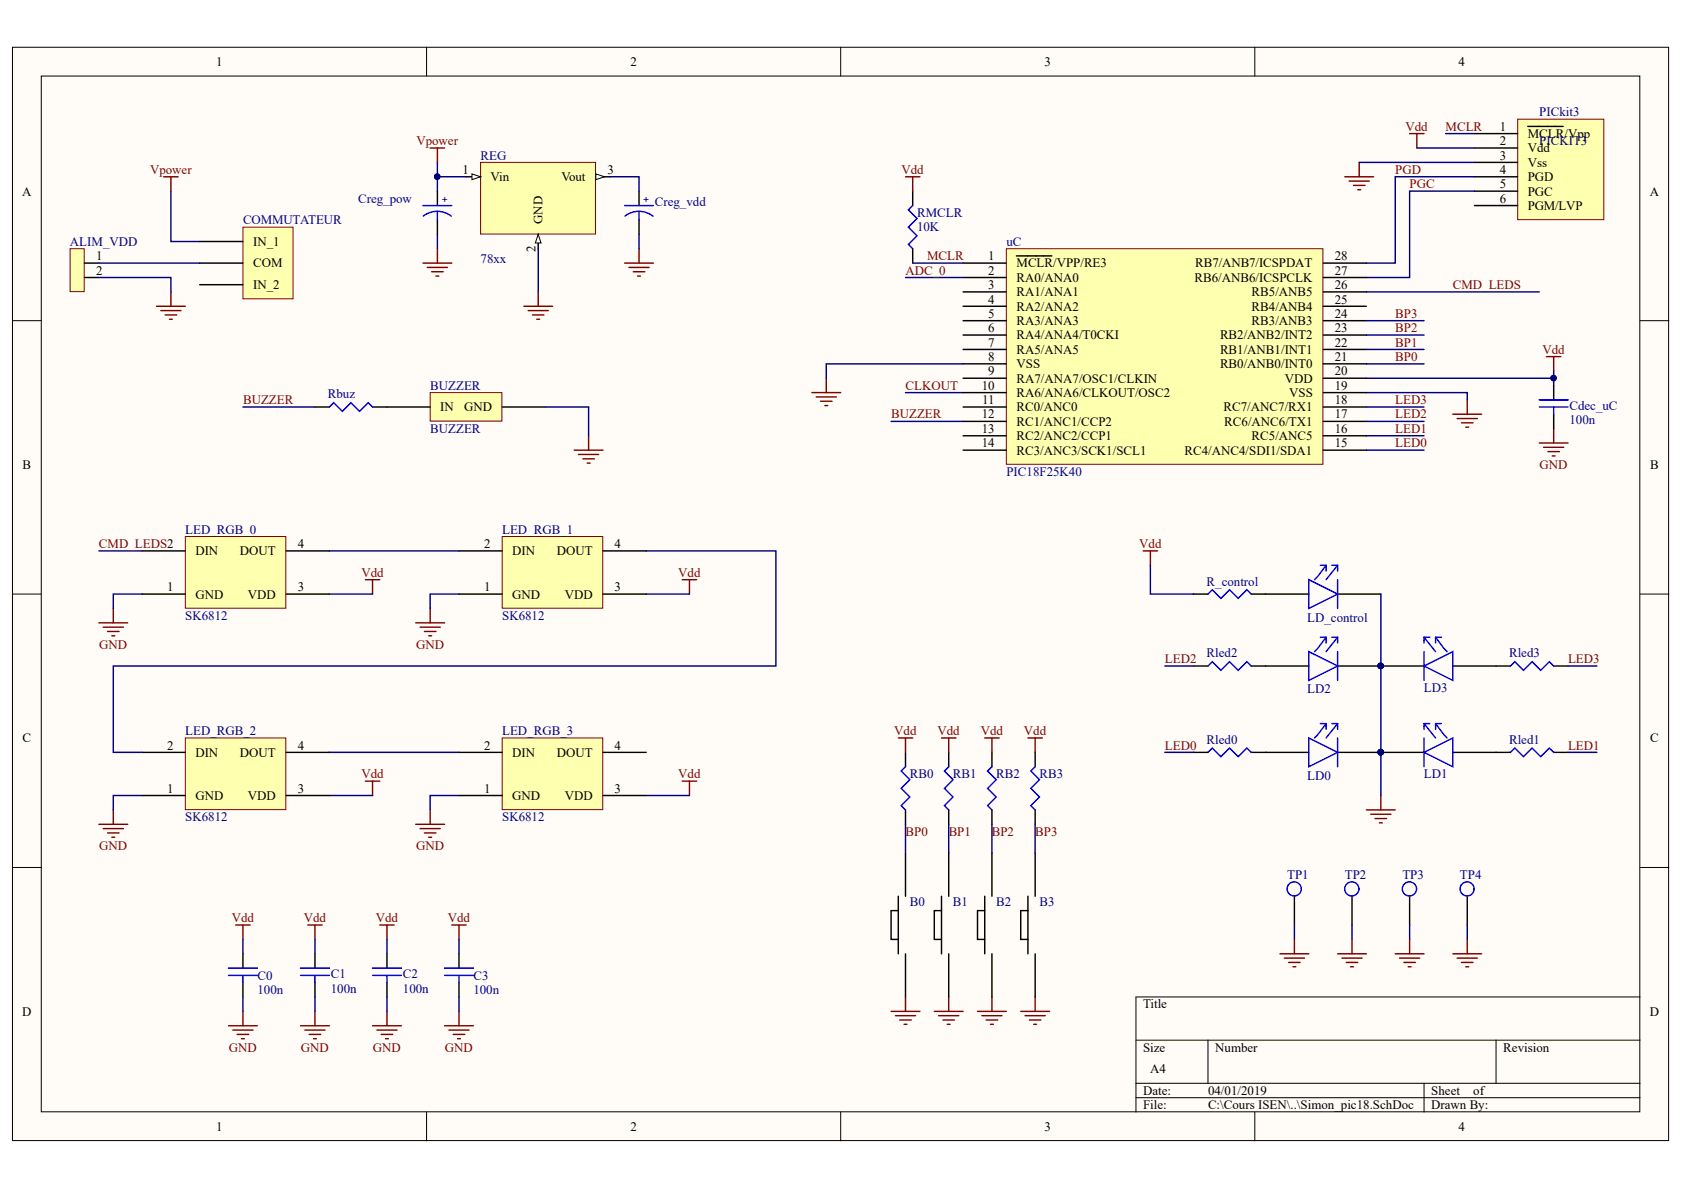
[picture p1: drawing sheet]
<svg xmlns="http://www.w3.org/2000/svg" width="297mm" height="210mm" viewBox="0 0 297 210" stroke-linecap="round" stroke-linejoin="round" font-family="sans-serif">
<defs><g id="words">
<g font-size="2.3">
<text x="38.1" y="11.6">1</text>
<text x="111.2" y="11.6">2</text>
<text x="184.2" y="11.6">3</text>
<text x="257.3" y="11.6">4</text>
<text x="264.5" y="23.1">1</text>
<text x="264.5" y="25.6">2</text>
<text x="264.5" y="28.2">3</text>
<text x="269.5" y="24.4">MCLR/Vpp</text>
<text x="269.5" y="26.9">Vdd</text>
<text x="269.5" y="29.4">Vss</text>
<text x="3.9" y="34.5">A</text>
<text x="81.6" y="30.7">1</text>
<text x="86.5" y="32">Vin</text>
<text x="99" y="32">Vout</text>
<text x="107.1" y="30.7">3</text>
<text x="264.5" y="30.7">4</text>
<text x="264.5" y="33.2">5</text>
<text x="264.5" y="35.8">6</text>
<text x="269.5" y="32">PGD</text>
<text x="269.5" y="34.5">PGC</text>
<text x="291" y="34.5">A</text>
<text x="95.7" y="39.6" transform="rotate(-90 95.7 39.6)">GND</text>
<text x="269.5" y="37">PGM/LVP</text>
<text x="17" y="45.9">1</text>
<text x="44.6" y="43.4">IN_1</text>
<text x="44.6" y="47.2">COM</text>
<text x="94.4" y="44.5" transform="rotate(-90 94.4 44.5)">2</text>
<text x="174.3" y="45.9">1</text>
<text x="179.3" y="47.2">MCLR/VPP/RE3</text>
<text x="210.8" y="47.2">RB7/ANB7/ICSPDAT</text>
<text x="235.4" y="45.9">28</text>
<text x="17" y="48.4">2</text>
<text x="44.6" y="51">IN_2</text>
<text x="174.3" y="53.5">4</text>
<text x="174.3" y="51">3</text>
<text x="174.3" y="48.4">2</text>
<text x="179.3" y="52.3">RA1/ANA1</text>
<text x="179.3" y="49.7">RA0/ANA0</text>
<text x="210.7" y="49.7">RB6/ANB6/ICSPCLK</text>
<text x="220.8" y="52.3">RB5/ANB5</text>
<text x="235.4" y="48.4">27</text>
<text x="235.4" y="51">26</text>
<text x="235.4" y="53.5">25</text>
<text x="174.3" y="58.6">6</text>
<text x="174.3" y="56.1">5</text>
<text x="179.3" y="59.9">RA4/ANA4/T0CKI</text>
<text x="179.3" y="57.3">RA3/ANA3</text>
<text x="179.3" y="54.8">RA2/ANA2</text>
<text x="215.2" y="59.9">RB2/ANB2/INT2</text>
<text x="220.8" y="54.8">RB4/ANB4</text>
<text x="220.8" y="57.3">RB3/ANB3</text>
<text x="235.4" y="56.1">24</text>
<text x="235.4" y="58.6">23</text>
<text x="174.3" y="63.7">8</text>
<text x="174.3" y="61.1">7</text>
<text x="179.3" y="64.9">VSS</text>
<text x="179.3" y="62.4">RA5/ANA5</text>
<text x="215.2" y="62.4">RB1/ANB1/INT1</text>
<text x="215.2" y="64.9">RB0/ANB0/INT0</text>
<text x="235.4" y="61.1">22</text>
<text x="235.4" y="63.7">21</text>
<text x="173.2" y="68.7">10</text>
<text x="173.3" y="71.3">11</text>
<text x="174.3" y="66.2">9</text>
<text x="179.3" y="70">RA6/ANA6/CLKOUT/OSC2</text>
<text x="179.3" y="67.5">RA7/ANA7/OSC1/CLKIN</text>
<text x="226.7" y="67.5">VDD</text>
<text x="227.4" y="70">VSS</text>
<text x="235.4" y="66.2">20</text>
<text x="235.4" y="68.7">19</text>
<text x="235.4" y="71.3">18</text>
<text x="77.7" y="72.5">IN</text>
<text x="81.9" y="72.5">GND</text>
<text x="173.2" y="76.4">13</text>
<text x="173.2" y="73.8">12</text>
<text x="179.3" y="77.7">RC2/ANC2/CCP1</text>
<text x="179.3" y="75.1">RC1/ANC1/CCP2</text>
<text x="179.3" y="72.5">RC0/ANC0</text>
<text x="215.8" y="72.5">RC7/ANC7/RX1</text>
<text x="216" y="75.1">RC6/ANC6/TX1</text>
<text x="220.8" y="77.7">RC5/ANC5</text>
<text x="235.4" y="73.8">17</text>
<text x="235.4" y="76.4">16</text>
<text x="4" y="82.7">B</text>
<text x="173.2" y="78.9">14</text>
<text x="179.3" y="80.2">RC3/ANC3/SCK1/SCL1</text>
<text x="208.9" y="80.2">RC4/ANC4/SDI1/SDA1</text>
<text x="235.4" y="78.9">15</text>
<text x="291.1" y="82.7">B</text>
<text x="34.5" y="97.9">DIN</text>
<text x="42.3" y="97.9">DOUT</text>
<text x="52.5" y="96.7">4</text>
<text x="85.4" y="96.7">2</text>
<text x="90.3" y="97.9">DIN</text>
<text x="98.2" y="97.9">DOUT</text>
<text x="108.4" y="96.7">4</text>
<text x="29.5" y="104.3">1</text>
<text x="34.5" y="105.6">GND</text>
<text x="43.7" y="105.6">VDD</text>
<text x="52.5" y="104.3">3</text>
<text x="85.4" y="104.3">1</text>
<text x="90.3" y="105.6">GND</text>
<text x="99.6" y="105.6">VDD</text>
<text x="108.4" y="104.3">3</text>
<text x="4" y="131">C</text>
<text x="291.1" y="131">C</text>
<text x="29.5" y="132.2">2</text>
<text x="34.5" y="133.5">DIN</text>
<text x="42.3" y="133.5">DOUT</text>
<text x="52.5" y="132.2">4</text>
<text x="85.4" y="132.2">2</text>
<text x="90.3" y="133.5">DIN</text>
<text x="98.2" y="133.5">DOUT</text>
<text x="108.4" y="132.2">4</text>
<text x="29.5" y="139.8">1</text>
<text x="34.5" y="141.1">GND</text>
<text x="43.7" y="141.1">VDD</text>
<text x="52.5" y="139.8">3</text>
<text x="85.4" y="139.8">1</text>
<text x="90.3" y="141.1">GND</text>
<text x="99.6" y="141.1">VDD</text>
<text x="108.4" y="139.8">3</text>
<text x="3.9" y="179.1">D</text>
<text x="201.6" y="177.9">Title</text>
<text x="291" y="179.1">D</text>
<text x="201.6" y="185.5">Size</text>
<text x="214.4" y="185.5">Number</text>
<text x="265.2" y="185.5">Revision</text>
<text x="202.9" y="189.3">A4</text>
<text x="201.6" y="193.1">Date:</text>
<text x="201.6" y="195.7">File:</text>
<text x="213.1" y="193.1">04/01/2019</text>
<text x="213.1" y="195.7">C:\Cours ISEN\..\Simon_pic18.SchDoc</text>
<text x="252.4" y="193.1">Sheet</text>
<text x="252.4" y="195.7">Drawn By:</text>
<text x="259.9" y="193.1">of</text>
<text x="38.1" y="199.5">1</text>
<text x="111.2" y="199.5">2</text>
<text x="184.2" y="199.5">3</text>
<text x="257.3" y="199.5">4</text>
</g>
<g font-size="2.3" fill="#800000">
<text x="247.9" y="23.1">Vdd</text>
<text x="255" y="23.1">MCLR</text>
<text x="73.4" y="25.6">Vpower</text>
<text x="26.5" y="30.7">Vpower</text>
<text x="159" y="30.7">Vdd</text>
<text x="246.1" y="30.7">PGD</text>
<text x="248.6" y="33.2">PGC</text>
<text x="163.5" y="45.9">MCLR</text>
<text x="159.7" y="48.4">ADC_0</text>
<text x="256.2" y="51">CMD_LEDS</text>
<text x="246.1" y="58.6">BP2</text>
<text x="246.1" y="56.1">BP3</text>
<text x="246.1" y="63.7">BP0</text>
<text x="246.1" y="61.1">BP1</text>
<text x="272.1" y="62.4">Vdd</text>
<text x="42.9" y="71.3">BUZZER</text>
<text x="159.7" y="68.7">CLKOUT</text>
<text x="246.1" y="71.3">LED3</text>
<text x="157.2" y="73.8">BUZZER</text>
<text x="246.1" y="76.4">LED1</text>
<text x="246.1" y="73.8">LED2</text>
<text x="246.1" y="78.9">LED0</text>
<text x="271.6" y="82.7">GND</text>
<text x="17.5" y="96.7">CMD_LEDS2</text>
<text x="63.8" y="101.7">Vdd</text>
<text x="119.6" y="101.7">Vdd</text>
<text x="200.9" y="96.7">Vdd</text>
<text x="17.5" y="114.4">GND</text>
<text x="73.4" y="114.4">GND</text>
<text x="205.5" y="117">LED2</text>
<text x="276.6" y="117">LED3</text>
<text x="157.7" y="129.7">Vdd</text>
<text x="165.4" y="129.7">Vdd</text>
<text x="173" y="129.7">Vdd</text>
<text x="180.6" y="129.7">Vdd</text>
<text x="63.8" y="137.3">Vdd</text>
<text x="119.6" y="137.3">Vdd</text>
<text x="205.5" y="132.2">LED0</text>
<text x="276.6" y="132.2">LED1</text>
<text x="17.5" y="150">GND</text>
<text x="73.4" y="150">GND</text>
<text x="159.7" y="147.4">BP0</text>
<text x="167.3" y="147.4">BP1</text>
<text x="174.9" y="147.4">BP2</text>
<text x="182.6" y="147.4">BP3</text>
<text x="40.9" y="162.7">Vdd</text>
<text x="53.6" y="162.7">Vdd</text>
<text x="66.3" y="162.7">Vdd</text>
<text x="79" y="162.7">Vdd</text>
<text x="40.4" y="185.5">GND</text>
<text x="53.1" y="185.5">GND</text>
<text x="65.8" y="185.5">GND</text>
<text x="78.5" y="185.5">GND</text>
</g>
<g font-size="2.3" fill="#000080">
<text x="271.5" y="20.5">PICkit3</text>
<text x="84.8" y="28.2">REG</text>
<text x="271.5" y="25.6">PICKIT3</text>
<text x="63.2" y="35.8">Creg_pow</text>
<text x="42.9" y="39.6">COMMUTATEUR</text>
<text x="115.5" y="36.3">Creg_vdd</text>
<text x="161.8" y="40.8">10K</text>
<text x="161.8" y="38.3">RMCLR</text>
<text x="12.3" y="43.4">ALIM_VDD</text>
<text x="84.8" y="46.4">78xx</text>
<text x="177.5" y="43.4">uC</text>
<text x="57.8" y="70.3">Rbuz</text>
<text x="75.9" y="68.7">BUZZER</text>
<text x="75.9" y="76.4">BUZZER</text>
<text x="276.8" y="74.8">100n</text>
<text x="276.8" y="72.3">Cdec_uC</text>
<text x="177.5" y="84">PIC18F25K40</text>
<text x="32.7" y="94.1">LED_RGB_0</text>
<text x="88.6" y="94.1">LED_RGB_1</text>
<text x="212.8" y="103.3">R_control</text>
<text x="32.7" y="109.4">SK6812</text>
<text x="88.6" y="109.4">SK6812</text>
<text x="230.6" y="109.6">LD_control</text>
<text x="212.8" y="116">Rled2</text>
<text x="266.2" y="116">Rled3</text>
<text x="230.6" y="122.3">LD2</text>
<text x="251.2" y="122">LD3</text>
<text x="32.7" y="129.7">LED_RGB_2</text>
<text x="88.6" y="129.7">LED_RGB_3</text>
<text x="212.8" y="131.2">Rled0</text>
<text x="266.2" y="131.2">Rled1</text>
<text x="160.5" y="137.3">RB0</text>
<text x="168.1" y="137.3">RB1</text>
<text x="175.7" y="137.3">RB2</text>
<text x="183.4" y="137.3">RB3</text>
<text x="230.6" y="137.5">LD0</text>
<text x="251.2" y="137.3">LD1</text>
<text x="32.7" y="144.9">SK6812</text>
<text x="88.6" y="144.9">SK6812</text>
<text x="227" y="155.1">TP1</text>
<text x="237.2" y="155.1">TP2</text>
<text x="247.4" y="155.1">TP3</text>
<text x="257.5" y="155.1">TP4</text>
<text x="160.5" y="159.9">B0</text>
<text x="168.1" y="159.9">B1</text>
<text x="175.7" y="159.9">B2</text>
<text x="183.4" y="159.9">B3</text>
<text x="45.4" y="172.8">C0</text>
<text x="58.3" y="172.6">C1</text>
<text x="71.1" y="172.6">C2</text>
<text x="83.5" y="172.8">C3</text>
<text x="45.4" y="175.3">100n</text>
<text x="58.3" y="175.1">100n</text>
<text x="71.1" y="175.1">100n</text>
<text x="83.5" y="175.3">100n</text>
</g>
<g font-size="1.8" fill="#000080">
<text x="77.9" y="35.9">+</text>
<text x="113.5" y="35.9">+</text>
</g>
</g></defs>
<g fill="#fffcf8" stroke="#000" stroke-width=".18">
<path d="M2.2 8.3h292.1v192.9h-292.1z"/>
<path d="M7.3 13.4h281.9v182.7h-281.9z"/>
</g>
<g fill="none" stroke="#000" stroke-width=".18">
<path d="M75.2 8.3v5.1M148.3 8.3v5.1M221.3 8.3v5.1M2.2 56.6h5.1M289.3 56.6h5.1M2.2 104.8h5.1M289.3 104.8h5.1M2.2 153h5.1M289.3 153h5.1M289.3 175.9h-88.9v20.3M75.2 196.2v5M148.3 196.2v5"/>
<path d="M200.4 183.5h88.9M200.4 191.1h88.9M200.4 193.6h88.9M213.1 183.5v7.6M221.3 196.2v5M251.2 191.1v5.1M263.9 183.5v7.6"/>
</g>
<path d="M267.7 21h15.2v17.7h-15.2z" fill="#ffffb0" stroke="#800000" stroke-width=".18"/>
<path d="M161 33.7v2.6M260.1 23.6h7.6M260.1 26.1h7.6M260.1 28.6h7.6M260.1 31.2h7.6M260.1 33.7h7.6M260.1 36.3h7.6M269.5 22.3h6.2M161 43.9v2.5M210.5 132.7h2.6M220.7 132.7h10.2M235.9 132.7h7.7" fill="none" stroke="#000" stroke-width=".25"/>
<path d="M161 36.3l-.8 .7 1.6 1.5-1.6 1.6 1.6 1.5-1.6 1.5 .8 .8M213.1 132.7l.7-.8 1.6 1.6 1.5-1.6 1.5 1.6 1.5-1.6 .8 .8M230.9 130.2l5 2.5-5 2.5zM232.9 127.6h1M233.9 127.6l-2 2.6M233.9 127.6v1M234.9 127.6h1M235.9 127.6v1M235.9 130.2v5M235.9 127.6l-2 2.6" fill="none" stroke="#00f" stroke-width=".25"/>
<g fill="none" stroke="#800000" stroke-width=".25">
<path d="M159.7 31.2h2.6M161 31.2v2.5M237.2 31.2h5.1M238 31.9h3.5M238.7 32.7h2.1M239.5 33.5h.5M239.8 28.6v2.6M248.6 23.6h2.6M249.9 23.6v2.5M143.2 69.3h5.1M144 70h3.5M144.7 70.8h2.1"/>
<path d="M145.5 71.5h.5M145.7 66.7v2.6M256.3 73.1h5M257 73.8h3.6M257.8 74.6h2M258.6 75.3h.5M258.8 70.5v2.6M271.5 78.1h5.1M272.3 78.9h3.5M272.8 62.9h2.5M273 79.7h2.1M274.1 62.9v2.5"/>
<path d="M274.1 75.6v2.5M273.8 80.4h.5"/>
</g>
<path d="M239.8 28.6h20.3M249.9 26.1h10.2M255 23.6h5.1M260.1 31.2h-14v15.2h-5.1M260.1 33.7h-11.5v15.2h-7.6M159.7 69.3h10.2M241 69.3h17.8v1.2M274.1 65.4v1.3h-33.1M274.1 66.7v1.3" fill="none" stroke="#000080" stroke-width=".25"/>
<g fill="#000080" stroke="#000080" stroke-width=".18">
<circle cx="274" cy="66.7" r=".48"/>
<circle cx="243.5" cy="132.7" r=".48"/>
</g>
<path d="M177.5 43.9h55.8v38h-55.8z" fill="#ffffb0" stroke="#800000" stroke-width=".18"/>
<g fill="none" stroke="#000" stroke-width=".25">
<path d="M169.9 46.4h7.6M169.9 48.9h7.6M169.9 51.5h7.6M169.9 54h7.6M169.9 56.6h7.6M169.9 59.1h7.6M179.3 45.1h6.2M233.4 46.4h7.6M233.4 48.9h7.6M233.4 51.5h7.6M233.4 54h7.6M233.4 56.6h7.6"/>
<path d="M233.4 59.1h7.6M169.9 61.6h7.6M169.9 64.2h7.6M169.9 66.7h7.6M169.9 69.3h7.6M169.9 71.8h7.6M169.9 74.3h7.6M169.9 76.9h7.6M169.9 79.4h7.6M233.4 61.6h7.6M233.4 64.2h7.6M233.4 66.7h7.6"/>
<path d="M233.4 69.3h7.6M233.4 71.8h7.6M233.4 74.3h7.6M233.4 76.9h7.6M233.4 79.4h7.6M274.1 68v2.5M274.1 73.1v2.5M210.5 104.8h2.6M210.5 117.5h2.6M220.7 104.8h10.2M220.7 117.5h10.2M235.9 104.8h7.7"/>
<path d="M235.9 117.5h15.3M256.3 117.5h10.1M274.1 117.5h2.5M243.6 132.7h7.6M256.3 132.7h10.1M274.1 132.7h2.5M42.8 168.2v2.6M42.8 173.3v2.6M55.6 168.2v2.6M55.6 173.3v2.6M68.3 168.2v2.6M68.3 173.3v2.6"/>
<path d="M81 168.2v2.6M81 173.3v2.6"/>
</g>
<g fill="none" stroke="#000080" stroke-width=".25">
<path d="M159.7 48.9h10.2M161 46.4h8.9M241 51.5h30.5M169.9 64.2h-24.2v2.5M241 71.8h10.2M241 74.3h10.2M241 76.9h10.2M241 79.4h10.2M17.4 97.2h7.7M58.1 97.2h22.9M114 97.2h22.9v20.3h-116.9v15.2h5.1M25.1 104.8h-5.1v2.5"/>
<path d="M58.1 104.8h7.6M81 104.8h-5.1v2.5M114 104.8h7.6M205.5 117.5h5M243.6 104.8v35.5M276.6 117.5h5.1M58.1 132.7h22.9M205.5 132.7h5M276.6 132.7h5.1M25.1 140.3h-5.1v2.6M58.1 140.3h7.6M81 140.3h-5.1v2.6"/>
<path d="M114 140.3h7.6M42.8 165.7v2.5M42.8 175.9v2.5M55.6 165.7v2.5M55.6 175.9v2.5M68.3 165.7v2.5M68.3 175.9v2.5M81 165.7v2.5M81 175.9v2.5"/>
</g>
<g fill="none" stroke="#00f" stroke-width=".25">
<path d="M271.5 70.5h5.1M271.5 71.8h5.1M274.1 71.8v1.3M232.9 99.7h1M233.9 99.7l-2 2.5M233.9 99.7v1M234.9 99.7h1M235.9 99.7v1M235.9 99.7l-2 2.5M213.1 104.8l.7-.8 1.6 1.5 1.5-1.5 1.5 1.5 1.5-1.5 .8 .8M213.1 117.5l.7-.8 1.6 1.5 1.5-1.5 1.5 1.5 1.5-1.5 .8 .8M230.9 102.2l5 2.6-5 2.5z"/>
<path d="M230.9 114.9l5 2.6-5 2.5zM232.9 112.4h1M233.9 112.4l-2 2.5M233.9 112.4v1M234.9 112.4h1M235.9 102.2v5.1M235.9 112.4v1M235.9 114.9v5.1M235.9 112.4l-2 2.5M251.2 117.5l5.1-2.6v5.1zM251.2 112.4v1M251.2 114.9v5.1"/>
<path d="M251.2 112.4h1M251.2 112.4l2 2.5M253.2 112.4l2 2.5M253.2 112.4v1M253.2 112.4h1M266.4 117.5l.8-.8 1.5 1.5 1.5-1.5 1.6 1.5 1.5-1.5 .8 .8M251.2 132.7l5.1-2.5v5zM251.2 127.6v1M251.2 130.2v5M251.2 127.6l2 2.6M251.2 127.6h1M253.2 127.6l2 2.6"/>
<path d="M253.2 127.6h1M253.2 127.6v1M266.4 132.7l.8-.8 1.5 1.6 1.5-1.6 1.6 1.6 1.5-1.6 .8 .8M40.3 170.8h5.1M40.3 172h5.1M42.8 172v1.3M53 170.8h5.1M53 172h5.1M55.6 172v1.3M65.7 170.8h5.1M65.7 172h5.1M68.3 172v1.3"/>
<path d="M78.4 170.8h5.1M78.4 172h5.1M81 172v1.3"/>
</g>
<g fill="#000080" stroke="#000080" stroke-width=".18">
<circle cx="243.5" cy="132.7" r=".48"/>
<circle cx="243.5" cy="117.5" r=".48"/>
</g>
<g fill="none" stroke="#800000" stroke-width=".25">
<path d="M17.4 109.9h5.1M18.2 110.6h3.6M19 111.4h2M19.7 112.1h.5M20 107.3v2.6M64.4 102.2h2.6M65.7 102.2v2.6M73.3 109.9h5.1M74.1 110.6h3.6M74.9 111.4h2M75.6 112.1h.5M75.9 107.3v2.6"/>
<path d="M120.3 102.2h2.6M121.6 102.2v2.6M64.4 137.8h2.6M65.7 137.8v2.5M120.3 137.8h2.6M121.6 137.8v2.5M17.4 145.4h5.1M18.2 146.2h3.6M19 146.9h2M19.7 147.7h.5M20 142.9v2.5M73.3 145.4h5.1"/>
<path d="M74.1 146.2h3.6M74.9 146.9h2M75.6 147.7h.5M75.9 142.9v2.5M241 142.9h5.1M241.8 143.6h3.5M242.5 144.4h2.1M243.3 145.1h.5M243.6 140.3v2.6M41.6 163.2h2.5M42.8 163.2v2.5M42.8 178.4v2.5"/>
<path d="M54.3 163.2h2.5M55.6 163.2v2.5M55.6 178.4v2.5M67 163.2h2.5M68.3 163.2v2.5M68.3 178.4v2.5M79.7 163.2h2.5M81 163.2v2.5M81 178.4v2.5M40.3 180.9h5.1M41.1 181.7h3.5M41.8 182.5h2.1"/>
<path d="M42.6 183.2h.5M53 180.9h5.1M53.8 181.7h3.5M54.5 182.5h2.1M55.3 183.2h.5M65.7 180.9h5.1M66.5 181.7h3.5M67.2 182.5h2.1M68 183.2h.5M78.4 180.9h5.1M79.2 181.7h3.5M79.9 182.5h2.1"/>
<path d="M80.7 183.2h.5"/>
</g>
<path d="M75.9 69.3h12.6v5h-12.6z" fill="#ffffb0" stroke="#800000" stroke-width=".18"/>
<path d="M55.6 71.8h2.5M65.7 71.8h10.2M88.6 71.8h7.6" fill="none" stroke="#000" stroke-width=".25"/>
<path d="M101.3 79.4h5.1M103.8 76.9v2.5M102 80.2h3.6M102.8 80.9h2M103.6 81.7h.5" fill="none" stroke="#800000" stroke-width=".25"/>
<path d="M42.8 71.8h12.8M96.2 71.8h7.6v5.1" fill="none" stroke="#000080" stroke-width=".25"/>
<path d="M58.1 71.8l.8-.8 1.5 1.6 1.5-1.6 1.5 1.6 1.6-1.6 .7 .8" fill="none" stroke="#00f" stroke-width=".25"/>
<path d="M12.4 43.9h2.5v7.5h-2.5z" fill="#ffffb0" stroke="#800000" stroke-width=".18"/>
<path d="M14.9 46.4h2.5M14.9 48.9h2.5" fill="none" stroke="#000" stroke-width=".25"/>
<path d="M28.9 31.2h2.5M30.1 31.2v2.5M27.6 54h5.1M28.4 54.8h3.5M29.1 55.5h2.1M29.9 56.3h.5M30.1 51.5v2.5" fill="none" stroke="#800000" stroke-width=".25"/>
<path d="M17.4 48.9h12.7v2.6" fill="none" stroke="#000080" stroke-width=".25"/>
<path d="M84.8 28.6h20.2v12.7h-20.2z" fill="#ffffb0" stroke="#800000" stroke-width=".18"/>
<path d="M82.2 31.2h2.6" fill="none" stroke="#000" stroke-width=".25"/>
<path d="M83.2 30.7l1.6 .5-1.6 .5z" fill="#fffcf8"/>
<path d="M83.2 30.7l1.6 .5-1.6 .5z" fill="none" stroke="#000" stroke-width=".18"/>
<path d="M94.9 41.3v2.6" fill="none" stroke="#000" stroke-width=".25"/>
<path d="M94.9 41.3l.5 1.6h-1z" fill="#fffcf8"/>
<path d="M94.9 41.3l.5 1.6h-1z" fill="none" stroke="#000" stroke-width=".18"/>
<path d="M105.1 31.2h2.5" fill="none" stroke="#000" stroke-width=".25"/>
<path d="M105.1 30.7l1.5 .5-1.5 .5z" fill="#fffcf8"/>
<path d="M105.1 30.7l1.5 .5-1.5 .5z" fill="none" stroke="#000" stroke-width=".18"/>
<g fill="none" stroke="#000080" stroke-width=".25">
<path d="M77.1 28.6v2.6h5.1M77.1 31.2v2.5M77.1 41.3v2.6M94.9 43.9v7.6M112.7 41.3v2.6M241 56.6h10.2M241 59.1h10.2M157.2 74.3h12.7M241 61.6h10.2M241 64.2h10.2M202.9 99.7v5.1h7.6M159.7 145.4v5.1"/>
<path d="M167.3 145.4v5.1M175 145.4v5.1M182.6 145.4v5.1"/>
</g>
<g fill="none" stroke="#800000" stroke-width=".25">
<path d="M75.9 26.1h2.5M77.1 26.1v2.5M74.6 46.4h5.1M75.4 47.2h3.5M76.1 47.9h2.1M76.9 48.7h.5M77.1 43.9v2.5M92.4 54h5.1M93.2 54.8h3.5M93.9 55.5h2M94.7 56.3h.5M94.9 51.5v2.5"/>
<path d="M110.2 46.4h5.1M110.9 47.2h3.6M111.7 47.9h2M112.5 48.7h.5M112.7 43.9v2.5M201.6 97.2h2.6M202.9 97.2v2.5M158.5 130.2h2.5M159.7 130.2v2.5M166.1 130.2h2.5M167.3 130.2v2.5M173.7 130.2h2.5"/>
<path d="M175 130.2v2.5M181.3 130.2h2.6M182.6 130.2v2.5M157.2 178.4h5.1M157.9 179.2h3.6M158.7 179.9h2M159.7 175.9v2.5M164.8 178.4h5.1M165.6 179.2h3.5M166.3 179.9h2.1M167.3 175.9v2.5M172.4 178.4h5.1"/>
<path d="M173.2 179.2h3.5M173.9 179.9h2.1M175 175.9v2.5M180 178.4h5.1M180.8 179.2h3.6M181.6 179.9h2M182.6 175.9v2.5M159.5 180.7h.5M167.1 180.7h.5M174.7 180.7h.5M182.3 180.7h.5"/>
</g>
<circle cx="77.1" cy="31.2" r=".48" fill="#000080" stroke="#000080" stroke-width=".18"/>
<g fill="none" stroke="#000" stroke-width=".25">
<path d="M77.1 33.7v2.6M77.1 38.8v2.5M112.7 33.7v2.6M112.7 38.8v2.5M159.7 132.7v2.5M167.3 132.7v2.5M175 132.7v2.5M182.6 132.7v2.5M158.5 158.1v10.1M159.7 142.9v2.5M159.7 150.5v7.6M166.1 158.1v10.1"/>
<path d="M167.3 142.9v2.5M167.3 150.5v7.6M173.7 158.1v10.1M175 142.9v2.5M175 150.5v7.6M181.3 158.1v10.1M182.6 142.9v2.5M182.6 150.5v7.6M158.5 160.6h-1.3v5.1h1.3M159.7 168.2v7.7M166.1 160.6h-1.3v5.1h1.3M167.3 168.2v7.7"/>
<path d="M173.7 160.6h-1.3v5.1h1.3M175 168.2v7.7M181.3 160.6h-1.3v5.1h1.3M182.6 168.2v7.7"/>
</g>
<path d="M74.6 36.3h5.1M77.1 37.3a4 4 0 0 1 2.5 .8M77.1 37.3a4 4 0 0 0-2.4 .8M77.1 37.3v1.5M110.2 36.3h5.1M112.7 37.3a4 4 0 0 1 2.5 .8M112.7 37.3a4 4 0 0 0-2.5 .8M112.7 37.3v1.5M159.7 135.2l-.7 .8 1.5 1.5-1.5 1.6 1.5 1.5-1.5 1.5 .7 .8M167.3 135.2l-.7 .8 1.5 1.5-1.5 1.6 1.5 1.5-1.5 1.5 .7 .8M175 135.2l-.8 .8 1.5 1.5-1.5 1.6 1.5 1.5-1.5 1.5 .8 .8M182.6 135.2l-.8 .8 1.5 1.5-1.5 1.6 1.5 1.5-1.5 1.5 .8 .8" fill="none" stroke="#00f" stroke-width=".25"/>
<path d="M42.8 40.1h8.9v12.6h-8.9z" fill="#ffffb0" stroke="#800000" stroke-width=".18"/>
<path d="M35.2 42.6h7.6M35.2 46.4h7.6M35.2 50.2h7.6M228.3 158.1v5.1M238.5 158.1v5.1M248.6 158.1v5.1M258.8 158.1v5.1" fill="none" stroke="#000" stroke-width=".25"/>
<path d="M30.1 33.7v8.9h5.1M17.4 46.4h17.8M228.3 163.2v2.5M238.5 163.2v2.5M248.6 163.2v2.5M258.8 163.2v2.5" fill="none" stroke="#000080" stroke-width=".25"/>
<g fill="none" stroke="#00f" stroke-width=".25">
<circle cx="228.3" cy="156.8" r="1.25"/>
<circle cx="238.5" cy="156.8" r="1.25"/>
<circle cx="248.6" cy="156.8" r="1.25"/>
<circle cx="258.8" cy="156.8" r="1.24"/>
</g>
<g fill="none" stroke="#800000" stroke-width=".25">
<path d="M225.8 168.2h5.1M226.5 169h3.6M227.3 169.8h2M228.1 170.5h.5M228.3 165.7v2.5M235.9 168.2h5.1M236.7 169h3.6M237.5 169.8h2M238.2 170.5h.5M238.5 165.7v2.5M246.1 168.2h5.1M246.9 169h3.5"/>
<path d="M247.6 169.8h2.1M248.4 170.5h.5M248.6 165.7v2.5M256.3 168.2h5M257 169h3.6M257.8 169.8h2M258.6 170.5h.5M258.8 165.7v2.5"/>
</g>
<path d="M32.7 94.6h17.7v12.7h-17.7z" fill="#ffffb0" stroke="#800000" stroke-width=".18"/>
<path d="M25.1 97.2h7.6M50.5 97.2h7.6M25.1 104.8h7.6M50.5 104.8h7.6" fill="none" stroke="#000" stroke-width=".25"/>
<path d="M88.6 94.6h17.7v12.7h-17.7z" fill="#ffffb0" stroke="#800000" stroke-width=".18"/>
<path d="M81 97.2h7.6M106.4 97.2h7.6M81 104.8h7.6M106.4 104.8h7.6" fill="none" stroke="#000" stroke-width=".25"/>
<path d="M32.7 130.2h17.7v12.6h-17.7z" fill="#ffffb0" stroke="#800000" stroke-width=".18"/>
<path d="M25.1 132.7h7.6M50.5 132.7h7.6M25.1 140.3h7.6M50.5 140.3h7.6" fill="none" stroke="#000" stroke-width=".25"/>
<path d="M88.6 130.2h17.7v12.6h-17.7z" fill="#ffffb0" stroke="#800000" stroke-width=".18"/>
<path d="M81 132.7h7.6M106.4 132.7h7.6M81 140.3h7.6M106.4 140.3h7.6" fill="none" stroke="#000" stroke-width=".25"/>
<path d="M107.6 31.2h5.1v2.5" fill="none" stroke="#000080" stroke-width=".25"/>
<use href="#words"/>
</svg>
